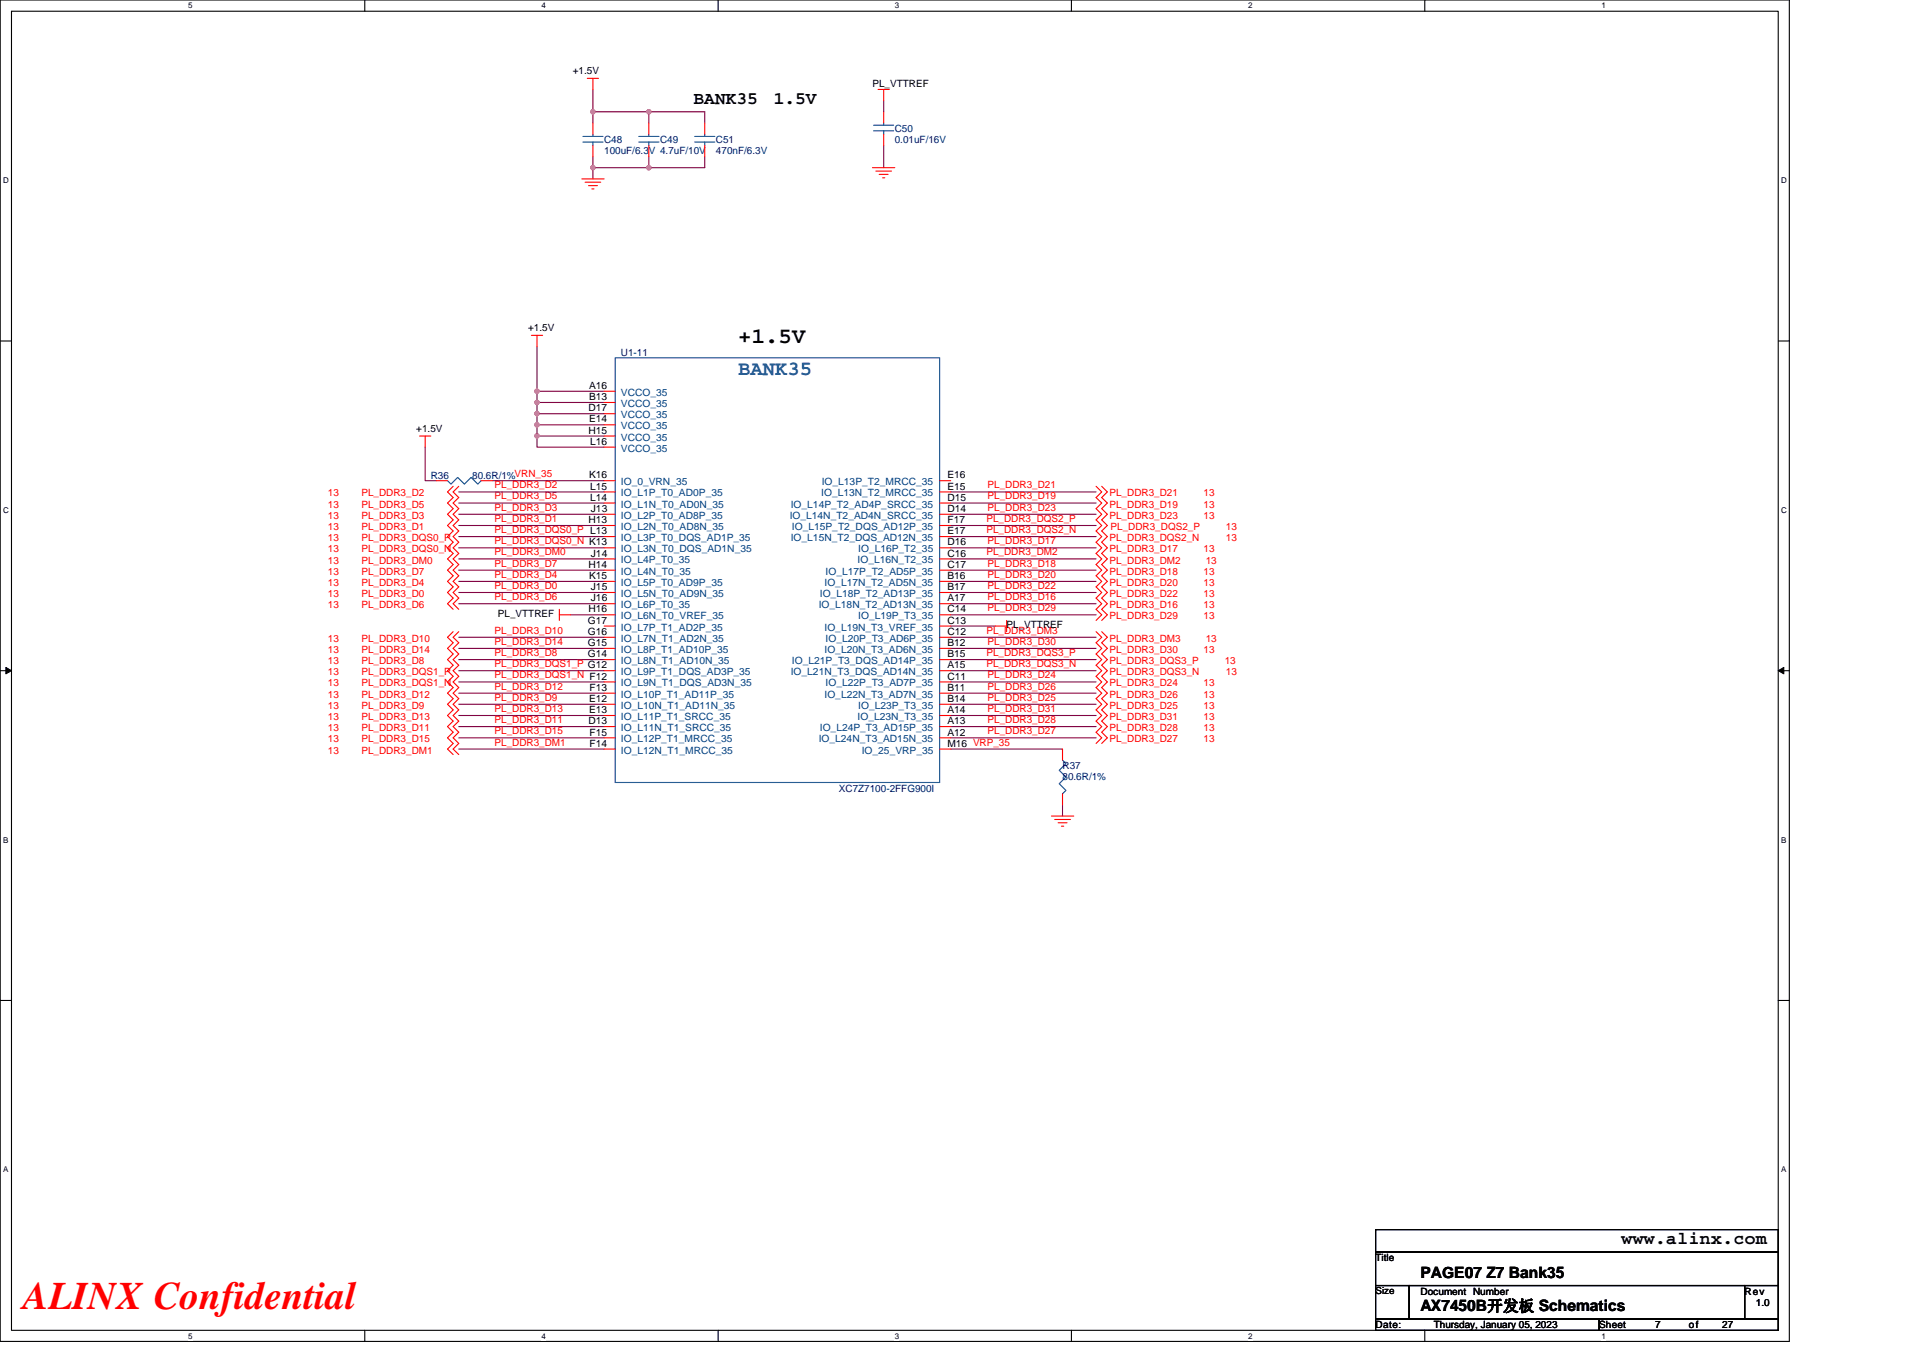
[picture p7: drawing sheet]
<svg xmlns="http://www.w3.org/2000/svg" width="297mm" height="210mm" viewBox="0 0 297 210" stroke-linecap="round" stroke-linejoin="round" font-family="sans-serif">
<defs><g id="words">
<text font-size="6" fill="#f00" x="3.5" y="202.3">ALINX Confidential</text>
<text font-size="3.4" x="114" y="52.9">+1.5V</text>
<text font-size="3.2" fill="#00f" x="114" y="57.9">BANK35</text>
<g font-size="2.8">
<text x="107.1" y="16.1">BANK35</text>
<text x="119.5" y="16.1">1.5V</text>
<text x="250.5" y="192.3">www.alinx.com</text>
</g>
<g font-size="2.4">
<text x="219.4" y="197.4">PAGE07 Z7 Bank35</text>
<text x="219.4" y="202.6">AX7450B开发板 Schematics</text>
</g>
<g font-size="1.5">
<text x="88.5" y="11.4">+1.5V</text>
<text x="134.8" y="13.5">PL_VTTREF</text>
<text x="81.6" y="51.1">+1.5V</text>
<text x="90.9" y="63.6">D17</text>
<text x="91" y="60.1">A16</text>
<text x="91" y="61.8">B13</text>
<text x="91" y="65.3">E14</text>
<text x="64.3" y="66.7">+1.5V</text>
<text x="90.9" y="67">H15</text>
<text x="91.2" y="68.7">L16</text>
<text x="91" y="73.9">K16</text>
<text x="91.2" y="75.6">L15</text>
<text x="91.2" y="77.4">L14</text>
<text x="146.3" y="75.6">E15</text>
<text x="146.3" y="77.4">D15</text>
<text x="146.3" y="73.9">E16</text>
<text x="90.9" y="80.8">H13</text>
<text x="91.3" y="79.1">J13</text>
<text x="146.3" y="79.1">D14</text>
<text x="146.3" y="82.6">E17</text>
<text x="146.3" y="80.8">F17</text>
<text x="90.9" y="87.7">H14</text>
<text x="91" y="89.5">K15</text>
<text x="91.3" y="86">J14</text>
<text x="146.3" y="86">C16</text>
<text x="146.3" y="89.5">B16</text>
<text x="146.3" y="84.3">D16</text>
<text x="146.3" y="87.7">C17</text>
<text x="76.9" y="95.4">PL_VTTREF</text>
<text x="90.9" y="94.6">H16</text>
<text x="91.3" y="91.2">J15</text>
<text x="91.3" y="92.9">J16</text>
<text x="146.3" y="92.9">A17</text>
<text x="146.3" y="91.2">B17</text>
<text x="146.3" y="94.6">C14</text>
<text x="90.8" y="96.4">G17</text>
<text x="90.8" y="98.1">G16</text>
<text x="90.8" y="99.8">G15</text>
<text x="90.8" y="101.6">G14</text>
<text x="146.3" y="96.4">C13</text>
<text x="146.3" y="99.8">B12</text>
<text x="146.3" y="101.6">B15</text>
<text x="146.3" y="98.1">C12</text>
<text x="155.5" y="97.1">PL_VTTREF</text>
<text x="91.1" y="106.7">F13</text>
<text x="146.3" y="103.3">A15</text>
<text x="146.3" y="106.7">B11</text>
<text x="146.3" y="105">C11</text>
<text x="90.9" y="111.9">D13</text>
<text x="91" y="108.5">E12</text>
<text x="91" y="110.2">E13</text>
<text x="91.1" y="113.6">F15</text>
<text x="146.3" y="110.2">A14</text>
<text x="146.3" y="113.6">A12</text>
<text x="146.3" y="111.9">A13</text>
<text x="146.3" y="108.5">B14</text>
<text x="91.1" y="115.4">F14</text>
<text x="146.3" y="115.4">M16 VRP_35</text>
<text x="212.5" y="194.9">Title</text>
<text x="212.5" y="200">Size</text>
<text x="219.4" y="200">Document Number</text>
<text x="269.5" y="200">Rev</text>
<text x="271.2" y="201.8">1.0</text>
<text x="212.5" y="205.2">Date:</text>
<text x="221.5" y="205.2">Thursday, January 05, 2023</text>
<text x="247" y="205.2">Sheet</text>
<text x="255.7" y="205.2">7</text>
<text x="260.9" y="205.2">of</text>
<text x="266" y="205.2">27</text>
</g>
<g font-size="1.5" fill="#000080">
<text x="93.3" y="22.1">C48</text>
<text x="93.3" y="23.9">100uF/6.3V 4.7uF/10V</text>
<text x="102" y="22.1">C49</text>
<text x="110.6" y="22.1">C51</text>
<text x="110.6" y="23.9">470nF/6.3V</text>
<text x="138.2" y="20.4">C50</text>
<text x="138.2" y="22.1">0.01uF/16V</text>
<text x="95.9" y="54.9">U1-11</text>
<text x="66.5" y="74">R36</text>
<text x="72.9" y="74">80.6R/1%VRN_35</text>
<text x="164.1" y="118.9">R37</text>
<text x="129.6" y="122.3">XC7Z7100-2FFG900I</text>
<text x="164.1" y="120.6">80.6R/1%</text>
</g>
<g font-size="1.5" fill="#004080">
<text x="95.9" y="61.2">VCCO_35</text>
<text x="95.9" y="62.9">VCCO_35</text>
<text x="95.9" y="64.6">VCCO_35</text>
<text x="95.9" y="66.3">VCCO_35</text>
<text x="95.9" y="68.1">VCCO_35</text>
<text x="95.9" y="69.8">VCCO_35</text>
<text x="95.9" y="75">IO_0_VRN_35</text>
<text x="95.9" y="76.7">IO_L1P_T0_AD0P_35</text>
<text x="126.8" y="76.7">IO_L13N_T2_MRCC_35</text>
<text x="126.9" y="75">IO_L13P_T2_MRCC_35</text>
<text x="95.9" y="78.4">IO_L1N_T0_AD0N_35</text>
<text x="95.9" y="80.2">IO_L2P_T0_AD8P_35</text>
<text x="95.9" y="81.9">IO_L2N_T0_AD8N_35</text>
<text x="95.9" y="83.6">IO_L3P_T0_DQS_AD1P_35</text>
<text x="122" y="80.2">IO_L14N_T2_AD4N_SRCC_35</text>
<text x="122.1" y="78.4">IO_L14P_T2_AD4P_SRCC_35</text>
<text x="122.1" y="83.6">IO_L15N_T2_DQS_AD12N_35</text>
<text x="122.3" y="81.9">IO_L15P_T2_DQS_AD12P_35</text>
<text x="95.9" y="85.3">IO_L3N_T0_DQS_AD1N_35</text>
<text x="95.9" y="87.1">IO_L4P_T0_35</text>
<text x="95.9" y="88.8">IO_L4N_T0_35</text>
<text x="127.5" y="88.8">IO_L17P_T2_AD5P_35</text>
<text x="132.5" y="87.1">IO_L16N_T2_35</text>
<text x="132.6" y="85.3">IO_L16P_T2_35</text>
<text x="95.9" y="90.5">IO_L5P_T0_AD9P_35</text>
<text x="95.9" y="92.2">IO_L5N_T0_AD9N_35</text>
<text x="95.9" y="94">IO_L6P_T0_35</text>
<text x="95.9" y="95.7">IO_L6N_T0_VREF_35</text>
<text x="126.5" y="94">IO_L18N_T2_AD13N_35</text>
<text x="126.6" y="92.2">IO_L18P_T2_AD13P_35</text>
<text x="127.4" y="90.5">IO_L17N_T2_AD5N_35</text>
<text x="132.6" y="95.7">IO_L19P_T3_35</text>
<text x="95.9" y="97.4">IO_L7P_T1_AD2P_35</text>
<text x="95.9" y="99.2">IO_L7N_T1_AD2N_35</text>
<text x="95.9" y="100.9">IO_L8P_T1_AD10P_35</text>
<text x="127.4" y="97.4">IO_L19N_T3_VREF_35</text>
<text x="127.4" y="100.9">IO_L20N_T3_AD6N_35</text>
<text x="127.5" y="99.2">IO_L20P_T3_AD6P_35</text>
<text x="95.9" y="102.6">IO_L8N_T1_AD10N_35</text>
<text x="95.9" y="104.3">IO_L9P_T1_DQS_AD3P_35</text>
<text x="95.9" y="106.1">IO_L9N_T1_DQS_AD3N_35</text>
<text x="95.9" y="107.8">IO_L10P_T1_AD11P_35</text>
<text x="122.1" y="104.3">IO_L21N_T3_DQS_AD14N_35</text>
<text x="122.3" y="102.6">IO_L21P_T3_DQS_AD14P_35</text>
<text x="127.4" y="107.8">IO_L22N_T3_AD7N_35</text>
<text x="127.5" y="106.1">IO_L22P_T3_AD7P_35</text>
<text x="95.9" y="109.5">IO_L10N_T1_AD11N_35</text>
<text x="95.9" y="111.3">IO_L11P_T1_SRCC_35</text>
<text x="95.9" y="113">IO_L11N_T1_SRCC_35</text>
<text x="126.6" y="113">IO_L24P_T3_AD15P_35</text>
<text x="132.5" y="111.3">IO_L23N_T3_35</text>
<text x="132.6" y="109.5">IO_L23P_T3_35</text>
<text x="95.9" y="114.7">IO_L12P_T1_MRCC_35</text>
<text x="95.9" y="116.4">IO_L12N_T1_MRCC_35</text>
<text x="126.5" y="114.7">IO_L24N_T3_AD15N_35</text>
<text x="133.1" y="116.4">IO_25_VRP_35</text>
</g>
<g font-size="1.5" fill="#f00">
<text x="50.6" y="76.7">13</text>
<text x="55.8" y="76.7">PL_DDR3_D2</text>
<text x="76.4" y="77.2">PL_DDR3_D5</text>
<text x="76.4" y="75.5">PL_DDR3_D2</text>
<text x="152.5" y="75.5">PL_DDR3_D21</text>
<text x="152.5" y="77.2">PL_DDR3_D19</text>
<text x="171.4" y="76.7">PL_DDR3_D21</text>
<text x="185.9" y="76.7">13</text>
<text x="50.6" y="83.6">13</text>
<text x="50.6" y="78.4">13</text>
<text x="50.6" y="81.9">13</text>
<text x="50.6" y="80.2">13</text>
<text x="55.8" y="83.6">PL_DDR3_DQS0_P</text>
<text x="55.8" y="78.4">PL_DDR3_D5</text>
<text x="55.8" y="81.9">PL_DDR3_D1</text>
<text x="55.8" y="80.2">PL_DDR3_D3</text>
<text x="76.4" y="82.4">PL_DDR3_DQS0_P L13</text>
<text x="76.4" y="80.6">PL_DDR3_D1</text>
<text x="76.4" y="78.9">PL_DDR3_D3</text>
<text x="152.4" y="80.6">PL_DDR3_DQS2_P</text>
<text x="152.4" y="82.4">PL_DDR3_DQS2_N</text>
<text x="152.5" y="78.9">PL_DDR3_D23</text>
<text x="171.4" y="83.6">PL_DDR3_DQS2_N</text>
<text x="171.4" y="80.2">PL_DDR3_D23</text>
<text x="171.4" y="78.4">PL_DDR3_D19</text>
<text x="171.6" y="81.9">PL_DDR3_DQS2_P</text>
<text x="185.9" y="80.2">13</text>
<text x="185.9" y="78.4">13</text>
<text x="189.4" y="83.6">13</text>
<text x="189.4" y="81.9">13</text>
<text x="50.6" y="85.3">13</text>
<text x="50.6" y="87.1">13</text>
<text x="50.6" y="88.8">13</text>
<text x="55.8" y="85.3">PL_DDR3_DQS0_N</text>
<text x="55.8" y="87.1">PL_DDR3_DM0</text>
<text x="55.8" y="88.8">PL_DDR3_D7</text>
<text x="76.4" y="84.1">PL_DDR3_DQS0_N K13</text>
<text x="76.4" y="85.8">PL_DDR3_DM0</text>
<text x="76.4" y="87.5">PL_DDR3_D7</text>
<text x="76.4" y="89.3">PL_DDR3_D4</text>
<text x="152.4" y="85.8">PL_DDR3_DM2</text>
<text x="152.5" y="87.5">PL_DDR3_D18</text>
<text x="152.5" y="89.3">PL_DDR3_D20</text>
<text x="152.5" y="84.1">PL_DDR3_D17</text>
<text x="171.4" y="88.8">PL_DDR3_D18</text>
<text x="171.4" y="87.1">PL_DDR3_DM2</text>
<text x="171.4" y="85.3">PL_DDR3_D17</text>
<text x="185.9" y="88.8">13</text>
<text x="185.9" y="85.3">13</text>
<text x="186.2" y="87.1">13</text>
<text x="50.6" y="92.3">13</text>
<text x="50.6" y="94">13</text>
<text x="50.6" y="90.5">13</text>
<text x="55.8" y="92.3">PL_DDR3_D0</text>
<text x="55.8" y="94">PL_DDR3_D6</text>
<text x="55.8" y="90.5">PL_DDR3_D4</text>
<text x="76.4" y="91">PL_DDR3_D0</text>
<text x="76.4" y="92.7">PL_DDR3_D6</text>
<text x="152.5" y="94.4">PL_DDR3_D29</text>
<text x="152.5" y="91">PL_DDR3_D22</text>
<text x="152.5" y="92.7">PL_DDR3_D16</text>
<text x="171.4" y="95.7">PL_DDR3_D29</text>
<text x="171.4" y="92.3">PL_DDR3_D22</text>
<text x="171.4" y="90.5">PL_DDR3_D20</text>
<text x="171.4" y="94">PL_DDR3_D16</text>
<text x="185.9" y="95.7">13</text>
<text x="185.9" y="92.3">13</text>
<text x="185.9" y="90.5">13</text>
<text x="185.9" y="94">13</text>
<text x="50.6" y="100.9">13</text>
<text x="50.6" y="99.2">13</text>
<text x="55.8" y="100.9">PL_DDR3_D14</text>
<text x="55.8" y="99.2">PL_DDR3_D10</text>
<text x="76.4" y="99.6">PL_DDR3_D14</text>
<text x="76.4" y="97.9">PL_DDR3_D10</text>
<text x="76.4" y="101.4">PL_DDR3_D8</text>
<text x="152.4" y="101.4">PL_DDR3_DQS3_P</text>
<text x="152.4" y="97.9">PL_DDR3_DM3</text>
<text x="152.5" y="99.6">PL_DDR3_D30</text>
<text x="171.4" y="100.9">PL_DDR3_D30</text>
<text x="171.4" y="99.2">PL_DDR3_DM3</text>
<text x="185.9" y="100.9">13</text>
<text x="186.2" y="99.2">13</text>
<text x="50.6" y="102.6">13</text>
<text x="50.6" y="107.8">13</text>
<text x="50.6" y="104.4">13</text>
<text x="50.6" y="106.1">13</text>
<text x="55.8" y="102.6">PL_DDR3_D8</text>
<text x="55.8" y="107.8">PL_DDR3_D12</text>
<text x="55.8" y="104.4">PL_DDR3_DQS1_P</text>
<text x="55.8" y="106.1">PL_DDR3_DQS1_N</text>
<text x="76.4" y="106.6">PL_DDR3_D12</text>
<text x="76.4" y="103.1">PL_DDR3_DQS1_P G12</text>
<text x="76.4" y="104.8">PL_DDR3_DQS1_N F12</text>
<text x="152.4" y="103.1">PL_DDR3_DQS3_N</text>
<text x="152.5" y="104.8">PL_DDR3_D24</text>
<text x="152.5" y="106.6">PL_DDR3_D26</text>
<text x="171.4" y="102.6">PL_DDR3_DQS3_P</text>
<text x="171.4" y="104.4">PL_DDR3_DQS3_N</text>
<text x="171.4" y="106.1">PL_DDR3_D24</text>
<text x="171.4" y="107.8">PL_DDR3_D26</text>
<text x="185.9" y="106.1">13</text>
<text x="185.9" y="107.8">13</text>
<text x="189.2" y="102.6">13</text>
<text x="189.4" y="104.4">13</text>
<text x="50.6" y="111.3">13</text>
<text x="50.6" y="113">13</text>
<text x="50.6" y="109.5">13</text>
<text x="55.8" y="111.3">PL_DDR3_D13</text>
<text x="55.8" y="113">PL_DDR3_D11</text>
<text x="55.8" y="109.5">PL_DDR3_D9</text>
<text x="76.4" y="110">PL_DDR3_D13</text>
<text x="76.4" y="111.7">PL_DDR3_D11</text>
<text x="76.4" y="113.5">PL_DDR3_D15</text>
<text x="76.4" y="108.3">PL_DDR3_D9</text>
<text x="152.5" y="108.3">PL_DDR3_D25</text>
<text x="152.5" y="110">PL_DDR3_D31</text>
<text x="152.5" y="111.7">PL_DDR3_D28</text>
<text x="152.5" y="113.5">PL_DDR3_D27</text>
<text x="171.4" y="109.5">PL_DDR3_D25</text>
<text x="171.4" y="111.3">PL_DDR3_D31</text>
<text x="171.4" y="113">PL_DDR3_D28</text>
<text x="185.9" y="109.5">13</text>
<text x="185.9" y="111.3">13</text>
<text x="185.9" y="113">13</text>
<text x="50.6" y="116.4">13</text>
<text x="50.6" y="114.7">13</text>
<text x="55.8" y="116.4">PL_DDR3_DM1</text>
<text x="55.8" y="114.7">PL_DDR3_D15</text>
<text x="76.4" y="115.2">PL_DDR3_DM1</text>
<text x="171.4" y="114.7">PL_DDR3_D27</text>
<text x="185.9" y="114.7">13</text>
</g>
<g font-size="1.2">
<text x="29.1" y="1.3">5</text>
<text x="83.6" y="1.3">4</text>
<text x="138.2" y="1.3">3</text>
<text x="192.8" y="1.3">2</text>
<text x="247.4" y="1.3">1</text>
<text x=".5" y="28.3">D</text>
<text x="275.1" y="28.3">D</text>
<text x=".5" y="79.2">C</text>
<text x="275.1" y="79.2">C</text>
<text x=".5" y="130.2">B</text>
<text x="275.1" y="130.2">B</text>
<text x=".5" y="181.1">A</text>
<text x="275.1" y="181.1">A</text>
<text x="29.1" y="206.8">5</text>
<text x="83.6" y="206.8">4</text>
<text x="138.2" y="206.8">3</text>
<text x="192.8" y="206.8">2</text>
<text x="247.4" y="206.8">1</text>
</g>
</g></defs>
<path d="M0 0h276.4v207.3h-276.4zM1.8 1.7h272.9v203.8h-272.9z" fill="none" stroke="#000" stroke-width=".17"/>
<g fill="#fff">
<path d="M29.1 .2h.6v1.4h-.6z"/>
<path d="M29.1 205.7h.6v1.4h-.6z"/>
</g>
<path d="M56.3 0v1.7M56.3 205.5v1.8" fill="none" stroke="#000" stroke-width=".17"/>
<g fill="#fff">
<path d="M83.6 .2h.7v1.4h-.7z"/>
<path d="M83.6 205.7h.7v1.4h-.7z"/>
</g>
<path d="M110.9 0v1.7M110.9 205.5v1.8" fill="none" stroke="#000" stroke-width=".17"/>
<g fill="#fff">
<path d="M138.2 .2h.7v1.4h-.7z"/>
<path d="M138.2 205.7h.7v1.4h-.7z"/>
</g>
<path d="M165.5 0v1.7M165.5 205.5v1.8" fill="none" stroke="#000" stroke-width=".17"/>
<g fill="#fff">
<path d="M192.8 .2h.6v1.4h-.6z"/>
<path d="M192.8 205.7h.6v1.4h-.6z"/>
</g>
<path d="M220.1 0v1.7M220.1 205.5v1.8" fill="none" stroke="#000" stroke-width=".17"/>
<g fill="#fff">
<path d="M247.4 .2h.6v1.4h-.6z"/>
<path d="M247.4 205.7h.6v1.4h-.6z"/>
<path d="M.5 27.2h.8v1.4h-.8z"/>
<path d="M275.1 27.2h.9v1.4h-.9z"/>
<path d="M.5 78.1h.8v1.4h-.8z"/>
<path d="M275.1 78.1h.9v1.4h-.9z"/>
</g>
<path d="M0 52.7h1.8M274.7 52.7h1.7" fill="none" stroke="#000" stroke-width=".17"/>
<g fill="#fff">
<path d="M.5 129.1h.8v1.4h-.8z"/>
<path d="M275.1 129.1h.8v1.4h-.8z"/>
</g>
<path d="M0 103.6h1.8M274.7 103.6h1.7" fill="none" stroke="#000" stroke-width=".17"/>
<path d="M.9 103.1l.9 .5-.9 .5zM274.7 103.6l.8-.5v1z" fill="#000" stroke="#000" stroke-width=".15"/>
<g fill="#fff">
<path d="M.5 180h.8v1.4h-.8z"/>
<path d="M275.1 180h.8v1.4h-.8z"/>
</g>
<path d="M0 154.6h1.8M274.7 154.6h1.7M212.5 190h62.2v3.5h-62.2zM212.5 193.5h62.2v5.1h-62.2zM212.5 198.6h5.2v5.2h-5.2zM217.7 198.6h51.8v5.2h-51.8zM269.5 198.6h5.2v5.2h-5.2zM212.5 203.8h34.5v1.7h-34.5zM247 203.8h27.7v1.7h-27.7z" fill="none" stroke="#000" stroke-width=".17"/>
<g fill="none" stroke="#800040" stroke-width=".17">
<path d="M91.6 17.3v1.7M91.6 13.8v3.5M91.6 17.3h8.6M100.2 17.3h8.7v1.7M100.2 17.3v1.7M136.5 15.6v1.7M91.6 25.9v1.7M91.6 24.2v1.7h8.6M100.2 24.2v1.7M108.9 24.2v1.7h-8.7M136.5 22.5v3.4M82.9 53.6v6.9h10.4"/>
<path d="M65.7 69.1v5.2h1.7M70.9 77.7h22.4M70.9 76h22.4M70.9 79.5h22.4M76 74.3h17.3M82.9 65.6v1.8M82.9 60.5v1.7M82.9 67.4v1.7h10.4M82.9 67.4h10.4M82.9 63.9v1.7h10.4M82.9 62.2v1.7h10.4M82.9 62.2h10.4"/>
<path d="M146.9 76h22.4M146.9 79.5h22.4M146.9 77.7h22.4M70.9 82.9h22.4M70.9 84.6h22.4M70.9 98.5h22.4M70.9 86.4h22.4M70.9 91.5h22.4M70.9 93.3h22.4M70.9 88.1h22.4M70.9 89.8h22.4M70.9 81.2h22.4"/>
<path d="M88.1 95h5.2M146.9 96.7h6.9M146.9 81.2h22.4M146.9 82.9h22.4M146.9 95h22.4M146.9 88.1h22.4M146.9 91.5h22.4M146.9 89.8h22.4M146.9 86.4h22.4M146.9 93.3h22.4M146.9 84.6h22.4M146.9 98.5h22.4"/>
<path d="M70.9 110.6h22.4M70.9 115.7h22.4M70.9 112.3h22.4M70.9 100.2h22.4M70.9 101.9h22.4M70.9 107.1h22.4M70.9 103.6h22.4M70.9 105.4h22.4M70.9 114h22.4M70.9 108.8h22.4M146.9 115.7h17.2M146.9 101.9h22.4"/>
<path d="M146.9 103.6h22.4M146.9 105.4h22.4M146.9 108.8h22.4M146.9 107.1h22.4M146.9 100.2h22.4M146.9 110.6h22.4M146.9 112.3h22.4M146.9 114h22.4M164.1 124.4v1.7"/>
</g>
<g fill="#f0f" stroke="#f0f" stroke-width=".17">
<circle cx="82.9" cy="67.3" r=".34"/>
<circle cx="82.9" cy="65.6" r=".34"/>
<circle cx="82.9" cy="63.9" r=".34"/>
<circle cx="83" cy="62.2" r=".33"/>
<circle cx="82.9" cy="60.4" r=".34"/>
<circle cx="91.6" cy="25.9" r=".34"/>
<circle cx="91.6" cy="17.3" r=".34"/>
<circle cx="100.2" cy="17.3" r=".34"/>
<circle cx="100.2" cy="25.9" r=".34"/>
</g>
<g fill="none" stroke="#f00" stroke-width=".17">
<path d="M90.7 12.1h1.8M91.6 12.1v1.7M91.6 19v1.7M100.2 19v1.7M108.9 19v1.7M135.6 13.8h1.8M136.5 17.3v1.7M136.5 13.8v1.8M89.9 27.6h3.4M90.4 28.2h2.4M90.9 28.7h1.4M91.4 29.2h.4"/>
<path d="M91.6 22.5v1.7M100.2 22.5v1.7M108.9 22.5v1.7M134.8 25.9h3.4M135.3 26.4h2.4M135.8 26.9h1.4M136.3 27.5h.4M136.5 20.7v1.8M82.1 51.8h1.7M82.9 51.8v1.8M64.8 67.4h1.7M65.7 67.4v1.7"/>
<path d="M67.4 74.3h1.7M70 75.1l-.9 .9 .9 .9-.9 .8 .9 .9-.9 .9 .9 .8-.9 .9 .9 .8-.9 .9 .9 .9-.9 .8 .9 .9-.9 .9 .9 .8-.9 .9 .9 .9-.9 .8 .9 .9-.9 .8 .9 .9-.9 .9 .9 .8M70.9 75.1l-.9 .9 .9 .9-.9 .8 .9 .9-.9 .9 .9 .8-.9 .9 .9 .8-.9 .9 .9 .9-.9 .8 .9 .9-.9 .9 .9 .8-.9 .9 .9 .9-.9 .8 .9 .9-.9 .8 .9 .9-.9 .9 .9 .8M74.3 74.3h1.7M93.3 74.3h1.7M93.3 76h1.7M93.3 77.7h1.7M93.3 79.5h1.7M93.3 60.5h1.7M93.3 62.2h1.7M93.3 63.9h1.7M93.3 65.6h1.7"/>
<path d="M93.3 67.4h1.7M93.3 69.1h1.7M145.1 74.3h1.8M145.1 76h1.8M145.1 77.7h1.8M145.1 79.5h1.8M169.3 75.1l.9 .9-.9 .9 .9 .8-.9 .9 .9 .9-.9 .8 .9 .9-.9 .8 .9 .9-.9 .9 .9 .8-.9 .9 .9 .9-.9 .8 .9 .9-.9 .9 .9 .8-.9 .9 .9 .8-.9 .9 .9 .9-.9 .8 .9 .9-.9 .9M170.2 75.1l.8 .9-.8 .9 .8 .8-.8 .9 .8 .9-.8 .8 .8 .9-.8 .8 .8 .9-.8 .9 .8 .8-.8 .9 .8 .9-.8 .8 .8 .9-.8 .9 .8 .8-.8 .9 .8 .8-.8 .9 .8 .9-.8 .8 .8 .9-.8 .9M70 97.6l-.9 .9 .9 .8-.9 .9 .9 .8-.9 .9 .9 .9-.9 .8 .9 .9-.9 .9 .9 .8-.9 .9 .9 .9-.9 .8 .9 .9-.9 .9 .9 .8-.9 .9 .9 .8-.9 .9 .9 .9-.9 .8 .9 .9M70.9 97.6l-.9 .9 .9 .8-.9 .9 .9 .8-.9 .9 .9 .9-.9 .8 .9 .9-.9 .9 .9 .8-.9 .9 .9 .9-.9 .8 .9 .9-.9 .9 .9 .8-.9 .9 .9 .8-.9 .9 .9 .9-.9 .8 .9 .9M86.4 95h1.7M86.4 94.1v1.8"/>
<path d="M93.3 81.2h1.7M93.3 82.9h1.7M93.3 84.6h1.7M93.3 86.4h1.7M93.3 88.1h1.7M93.3 89.8h1.7M93.3 91.5h1.7M93.3 93.3h1.7M93.3 95h1.7M93.3 96.7h1.7M93.3 98.5h1.7M145.1 81.2h1.8"/>
<path d="M145.1 82.9h1.8M145.1 84.6h1.8M145.1 86.4h1.8M145.1 88.1h1.8M145.1 89.8h1.8M145.1 91.5h1.8M145.1 93.3h1.8M145.1 95h1.8M145.1 96.7h1.8M145.1 98.5h1.8M153.8 96.7h1.7M155.5 95.9v1.7"/>
<path d="M169.3 97.6l.9 .9-.9 .8 .9 .9-.9 .8 .9 .9-.9 .9 .9 .8-.9 .9 .9 .9-.9 .8 .9 .9-.9 .9 .9 .8-.9 .9 .9 .9-.9 .8 .9 .9-.9 .8 .9 .9-.9 .9M170.2 97.6l.8 .9-.8 .8 .8 .9-.8 .8 .8 .9-.8 .9 .8 .8-.8 .9 .8 .9-.8 .8 .8 .9-.8 .9 .8 .8-.8 .9 .8 .9-.8 .8 .8 .9-.8 .8 .8 .9-.8 .9M93.3 100.2h1.7M93.3 101.9h1.7M93.3 103.6h1.7M93.3 105.4h1.7M93.3 107.1h1.7M93.3 108.8h1.7M93.3 110.6h1.7M93.3 112.3h1.7M93.3 114h1.7M93.3 115.7h1.7"/>
<path d="M145.1 100.2h1.8M145.1 101.9h1.8M145.1 103.6h1.8M145.1 105.4h1.8M145.1 107.1h1.8M145.1 108.8h1.8M145.1 110.6h1.8M145.1 112.3h1.8M145.1 114h1.8M145.1 115.7h1.8M164.1 115.7v1.8M162.4 126.1h3.5"/>
<path d="M162.9 126.6h2.5M163.4 127.1h1.4M164 127.7h.3M164.1 122.6v1.8"/>
</g>
<g fill="none" stroke="#00f" stroke-width=".17">
<path d="M134.9 19.3h3.1M136.5 19v.3M90 21.9h3.2M90 21.1h3.2M91.6 20.7v.4M91.6 21.9v.6M98.7 21.9h3.1M98.7 21.1h3.1M100.2 20.7v.4M100.2 21.9v.6M107.3 21.9h3.1M107.3 21.1h3.1"/>
<path d="M108.9 20.7v.4M108.9 21.9v.6M134.9 20.2h3.1M136.5 20.2v.5M95 55.3h50.1v65.6h-50.1zM69.1 74.3l.6 .5 1-1 1 1 1.1-1 1 1 .5-.5M164.1 117.5l.6 .5-1.1 1 1.1 1.1-1.1 1 1.1 1-.6 .5"/>
</g>
<use href="#words"/>
</svg>
